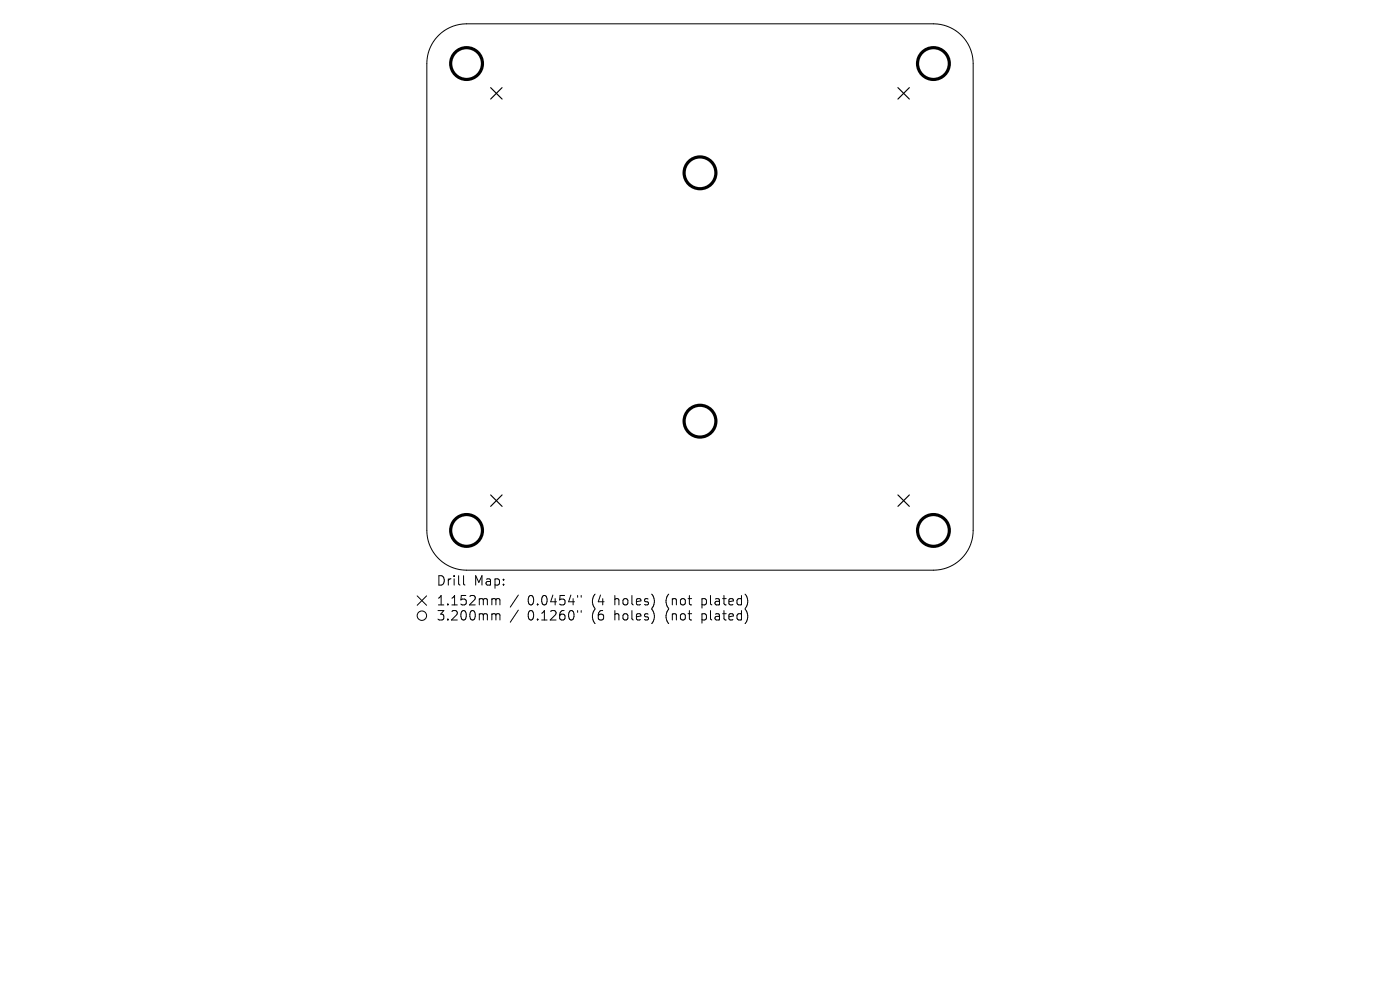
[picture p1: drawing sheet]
<svg xmlns="http://www.w3.org/2000/svg" width="297mm" height="210mm" viewBox="0 0 297 210" stroke-linecap="round" stroke-linejoin="round" font-family="sans-serif">
<defs><g id="words">
<g font-size="2.8">
<text x="92.5" y="124.5">Drill</text>
<text x="100.5" y="124.5">Map:</text>
<text x="92.5" y="128.7">1.152mm</text>
<text x="92.5" y="131.9">3.200mm</text>
<text x="111.9" y="128.7">0.0454&quot;</text>
<text x="111.9" y="131.9">0.1260&quot;</text>
<text x="125.7" y="128.7">(4</text>
<text x="125.7" y="131.9">(6</text>
<text x="130.6" y="128.7">holes)</text>
<text x="130.6" y="131.9">holes)</text>
<text x="141.7" y="128.7">(not</text>
<text x="141.7" y="131.9">(not</text>
<text x="149.5" y="128.7">plated)</text>
<text x="149.5" y="131.9">plated)</text>
</g>
</g></defs>
<g fill="none" stroke="#000" stroke-width=".21">
<path d="M93 7.5a8.4 8.4 0 0 1 6-2.4h99a8.4 8.4 0 0 1 8.5 8.4v99a8.4 8.4 0 0 1-8.5 8.5h-99a8.4 8.4 0 0 1-8.4-8.5v-99a8.4 8.4 0 0 1 2.4-6zM88.5 126.4l2 2M90.5 126.4l-2 2M98.3 122.1v1.7l.3 .3M104.6 127l.5 .1 .1 .2M104.6 130.2l.5 .1 .1 .2M105.2 127.3l.3-.3 .5 .1 .1 1.2M105.2 127.3v1M105.2 130.5v1M105.2 130.5l.3-.3 .5 .1 .1 1.2M110 126.2l-1.8 2.6M110 129.4l-1.8 2.6"/>
<path d="M122.5 126.3v.4M122.5 129.5v.4M123.3 126.3v.4M123.3 129.5v.4"/>
<circle cx="89.5" cy="130.6" r="1"/>
</g>
<path d="M104.1 18.6l2.4 2.4M106.5 18.6l-2.4 2.4M190.5 18.6l2.4 2.4M192.9 18.6l-2.4 2.4M104.1 105l2.4 2.4M106.5 105l-2.4 2.4M190.5 105l2.4 2.4M192.9 105l-2.4 2.4" fill="none" stroke="#000" stroke-width=".24"/>
<g fill="none" stroke="#000" stroke-width=".67">
<circle cx="99" cy="13.5" r="3.4"/>
<circle cx="198" cy="13.5" r="3.4"/>
<circle cx="148.5" cy="36.7" r="3.4"/>
<circle cx="148.5" cy="89.3" r="3.4"/>
<circle cx="99" cy="112.5" r="3.4"/>
<circle cx="198" cy="112.5" r="3.4"/>
</g>
<use href="#words"/>
</svg>
